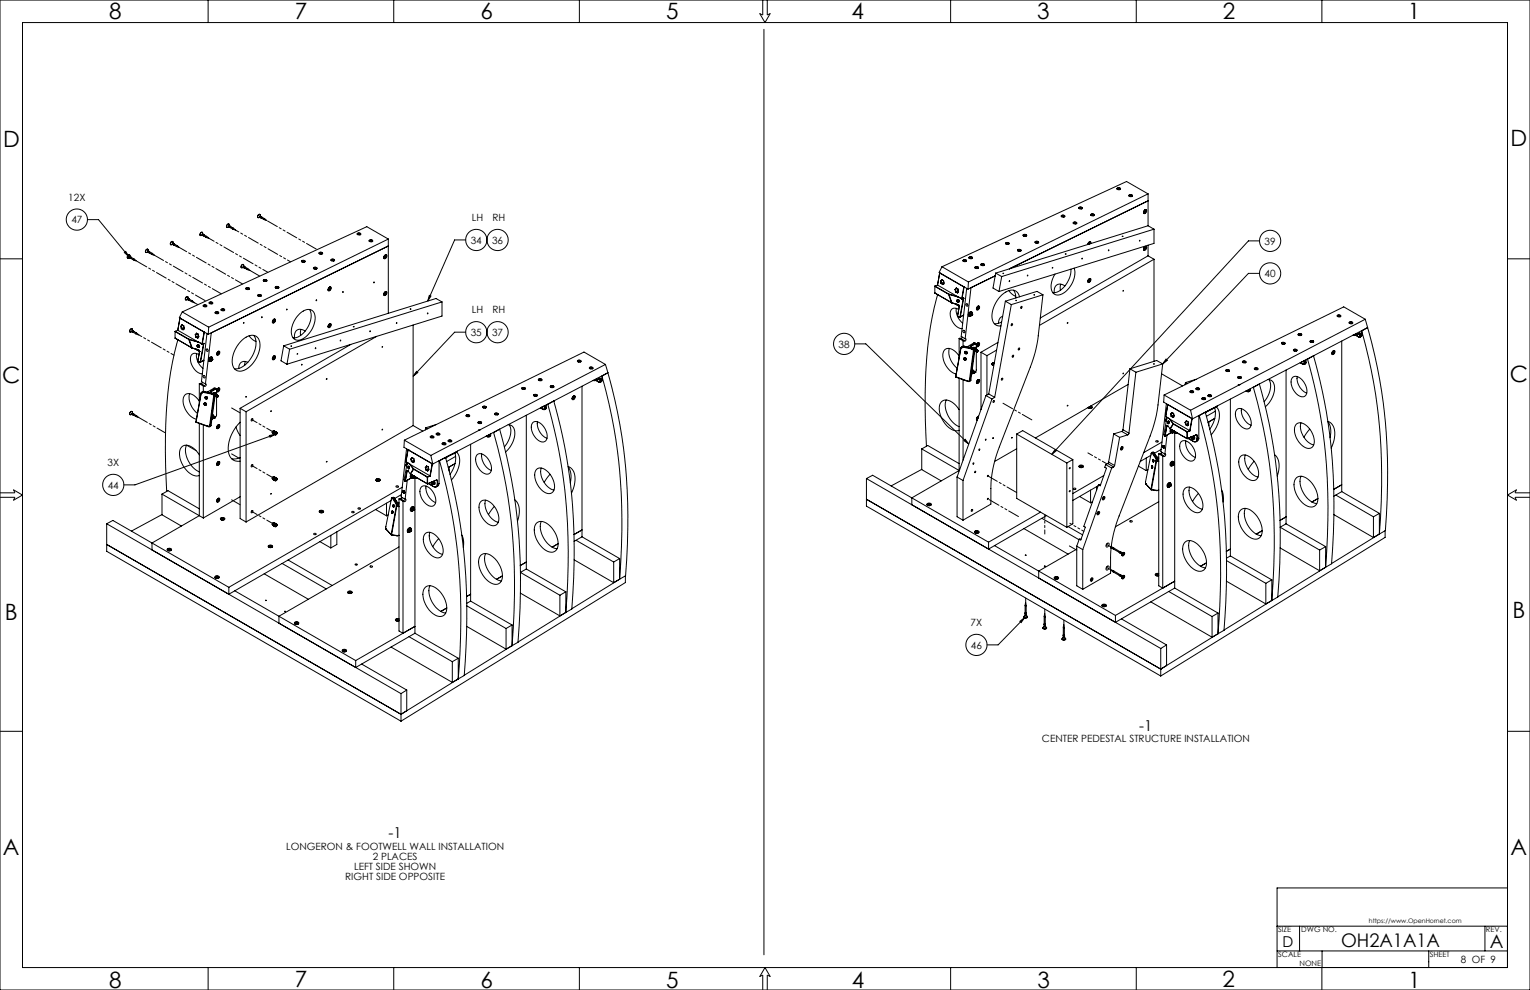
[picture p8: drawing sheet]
<svg xmlns="http://www.w3.org/2000/svg" width="864mm" height="559mm" viewBox="0 0 864 559" stroke-linecap="round" stroke-linejoin="round" font-family="sans-serif">
<defs><g id="words">
<g font-size="12.7">
<text x="62" y="11">8</text>
<text x="166" y="11">7</text>
<text x="271" y="11">6</text>
<text x="376" y="11">5</text>
<text x="481" y="11">4</text>
<text x="585" y="11">3</text>
<text x="690" y="11">2</text>
<text x="795" y="11">1</text>
<text x="2" y="83">D</text>
<text x="853" y="82">D</text>
<text x="852" y="216">C</text>
<text x="1" y="216">C</text>
<text x="3" y="350">B</text>
<text x="854" y="349">B</text>
<text x="2" y="483">A</text>
<text x="853" y="482">A</text>
<text x="62" y="558">8</text>
<text x="166" y="557">7</text>
<text x="271" y="558">6</text>
<text x="376" y="558">5</text>
<text x="481" y="558">4</text>
<text x="586" y="558">3</text>
<text x="690" y="557">2</text>
<text x="795" y="558">1</text>
</g>
<g font-size="10.6">
<text x="757" y="535">OH2A1A1A</text>
<text x="841" y="535">A</text>
</g>
<g font-size="8.5">
<text x="643" y="412">-1</text>
<text x="219" y="473">-1</text>
<text x="724" y="535">D</text>
</g>
<g font-size="5.6">
<text x="39" y="113">12X</text>
<text x="40" y="126">47</text>
<text x="266" y="125">LH</text>
<text x="278" y="125">RH</text>
<text x="266" y="137">34</text>
<text x="278" y="137">36</text>
<text x="714" y="138">39</text>
<text x="714" y="156">40</text>
<text x="266" y="177">LH</text>
<text x="278" y="177">RH</text>
<text x="266" y="190">35</text>
<text x="278" y="190">37</text>
<text x="473" y="196">38</text>
<text x="61" y="263">3X</text>
<text x="61" y="276">44</text>
<text x="548" y="353">7X</text>
<text x="548" y="366">46</text>
<text x="588" y="419">CENTER PEDESTAL STRUCTURE INSTALLATION</text>
<text x="161" y="480">LONGERON &amp; FOOTWELL WALL INSTALLATION</text>
<text x="210" y="485">2 PLACES</text>
<text x="200" y="491">LEFT SIDE SHOWN</text>
<text x="195" y="496">RIGHT SIDE OPPOSITE</text>
<text x="825" y="544">8 OF 9</text>
</g>
<g font-size="4.2">
<text x="721" y="526">SIZE</text>
<text x="735" y="526">DWG NO.</text>
<text x="839" y="526">REV.</text>
<text x="721" y="540">SCALE</text>
<text x="733" y="545">NONE</text>
<text x="807" y="540">SHEET</text>
</g>
<text font-size="3.5" x="773" y="521">https://www.OpenHornet.com</text>
</g></defs>
<g fill="none" stroke="#000" stroke-width=".56">
<path d="M0 0h864v559h-864zM13 13h838v533h-838zM117 0v13M222 0v13M327 0v13M431 0v8h-2l3 5 3-5h-2v-8M431 17v522M537 0v13M641 0v13M746 0v13M609 117h1l1 1h-1zM609 118a.7 .7 0 0 1 1-1 .7 .7 0 0 1 1 1"/>
<path d="M609 118h.1M609 117h1M610 117l-1 1M610 117h-1M610 117h.1M610 118h.1M610 118h-1M610 117v1M631 106a.7 .7 0 0 1 1 0 .7 .7 0 0 1 0 1h-1zM631 107a.7 .7 0 0 1 0-1 .7 .7 0 0 1 1 1M631 106h.1M631 107h.1"/>
<path d="M631 106v1M631 106h1M631 107h1M632 106l-1 1M632 107h.1M632 106h.1M632 107h-1M632 106v1M637 110h1a.7 .7 0 0 1 1 0 .7 .7 0 0 1 0 1h-1zM638 111a.7 .7 0 0 1 0-1 .7 .7 0 0 1 1 1M638 110h.1M638 111h.1"/>
<path d="M638 110v1M638 111h1M639 111h-1M639 110h.1M639 110l-1 1M639 110h-1M645 120h1M646 119v1M646 119a.7 .7 0 0 1 1 1 .7 .7 0 0 1-1 0zM646 120h.1M646 119h.1M646 119a.8 .8 0 0 1 1 0 .8 .8 0 0 1 0 1 1 1 0 0 1-2 0 .9 .9 0 0 1 1-1z"/>
<path d="M646 119h1M646 118h1M647 119l-1 1M647 119h.1M648 113l-78 39M648 109l-101 50M648 109v18M648 109l-12-7-104 49M49 124h7l17 21M96 138h.1M97 136l-1 1v1M98 137a.8 .8 0 0 0-1 0 .8 .8 0 0 0-1 0 .8 .8 0 0 0 1 1"/>
<path d="M98 138h.1M98 138l-1-1 1 1M98 138h1M98 138l2 1M99 138h-1M99 138l1 1M100 139l1 1-1-1M100 139h.1M114 133h.1M114 131l-1 1v1M114 131v1M114 131l-1 1v1h1"/>
<path d="M114 132v1M114 132h1M115 133l1 1M115 133h.1M115 133h2M115 133v-1v1M117 133l1 2-2-1M117 133l-1 1M129 128h.1M129 126l-1 1v1M129 127v1M129 127l1 1"/>
<path d="M129 127a.8 .8 0 0 0-1 0 .8 .8 0 0 0 1 1M130 128h-1l1 1M130 128h.1M130 128l1 1M130 128l2 1M132 129l1 1-2-1M132 129h-1M146 123h.1M147 123h.1M147 121h-1v2M147 121h.1M147 122a.8 .8 0 0 0-1-1 .8 .8 0 0 0-1 1 .8 .8 0 0 0 1 1h1"/>
<path d="M147 122v1M147 122l1 1M147 123l2 1M148 123h-1M148 123h1M149 123l1 1h-1M149 123v1M202 132a.7 .7 0 0 1 1 0l-1 1zM202 132a.7 .7 0 0 1 1 0 .7 .7 0 0 1 0 1M202 132h.1M202 132h1M203 132h-1"/>
<path d="M203 132h.1M208 136l1-1a.7 .7 0 0 1 1 0 .7 .7 0 0 1 0 1h-1zM209 136a.7 .7 0 0 1 0-1 .7 .7 0 0 1 1 1M209 136h.1M209 136h1M210 136h-1M210 136h.1M219 135l-12-7-104 48M219 139l-101 50M219 135l-101 50M219 135v42M263 135h-6l-16 35"/>
<path d="M568 137h1l1 1h-2zM568 138a.7 .7 0 0 1 1-1 .7 .7 0 0 1 0 1M568 138h.1M568 137h.1M568 137v1M568 138h1M568 137l1 1M568 137h1M569 138h.1M569 137v1M569 137h.1M578 133v-1a.7 .7 0 0 1 1 0 .7 .7 0 0 1 0 1h-1z"/>
<path d="M578 133a.7 .7 0 0 1 1-1 .7 .7 0 0 1 0 1M578 133h.1M578 133h1M579 133h.1M579 133h-1M584 136h1a.7 .7 0 0 1 1 0 .7 .7 0 0 1 0 1h-1zM585 137a.7 .7 0 0 1 0-1 .7 .7 0 0 1 1 1M585 137h.1M585 137h1M586 137h.1M586 137h-1M599 122l2-1v1h-1z"/>
<path d="M599 122a.7 .7 0 0 1 1-1 .7 .7 0 0 1 1 1M600 122h.1M600 122h1M606 126l1-1 1 1h-2zM606 126a.7 .7 0 0 1 1-1 .7 .7 0 0 1 0 1M606 126h.1M606 126h1M607 126h.1M607 126h-1M614 138h1M614 138h.1M615 138h.1"/>
<path d="M615 137l-1 1M615 137h.1M615 137v1M615 137l-1 1 1-1v1M615 137h1M616 121h1h1l-2 1zM616 122a.7 .7 0 0 1 1-1 .7 .7 0 0 1 0 1M616 121v1M616 121h.1M616 121h1M617 121h.1M617 121h-1"/>
<path d="M617 121v1M617 121l-1 1M633 133h1zM646 140v-1a.6 .6 0 0 1 1 0 .6 .6 0 0 1 0 1l-1 1zM646 139a.8 .8 0 0 1 1 0 1 1 0 0 1 0 2 1 1 0 0 1-2 0 .9 .9 0 0 1 1-1zM646 140h.1M646 140h1M646 139h1M647 140h.1M648 138v6M648 127l3 2M648 127l-86 27"/>
<path d="M651 129v8l-87 28M651 129l-86 27M711 136h-6l-111 120M0 146h13M70 143l1-1 2 3zM73 145v1M73 144l-1 1v1M73 145h.1M73 145h1M73 145a.8 .8 0 0 0 0-1 .8 .8 0 0 0-1 1 .8 .8 0 0 0 1 1v-1M73 146h1M74 145l-1 1"/>
<path d="M74 145h.1M74 146l1 1M74 145v1M74 145l2 1M76 146l1 1h-2M76 146l-1 1M83 141h-1v2M83 141h.1M84 142h-1l1 1M84 142h.1M84 142a.8 .8 0 0 0-1-1 .8 .8 0 0 0-1 1 .8 .8 0 0 0 1 1v-1M84 143h.1"/>
<path d="M84 142v1M84 143l2 1M84 142l2 1M86 143l1 1h-1M86 143v1M137 149l-1 1v1M138 150l-1 1h1M138 150h.1M138 150a1 1 0 0 0-2 0 .8 .8 0 0 0 1 1M138 151h.1M138 150v1M138 151l2 1"/>
<path d="M140 152l1 1-1-1M140 152h.1M149 158h1h1l-2 1zM149 159a.7 .7 0 0 1 1-1 .7 .7 0 0 1 0 1M149 158h.1M149 158h1M149 158v1M149 159h1M149 159h.1M149 158l1 1M150 158h.1M150 158h-1"/>
<path d="M150 158v1M150 159h.1M170 147h1a.7 .7 0 0 1 1 0 .7 .7 0 0 1 0 1h-1zM170 148a.7 .7 0 0 1 1-1 .7 .7 0 0 1 1 1M171 148h.1M171 147h.1M171 147v1M171 148h1M172 148h-1M172 147l-1 1M172 147h.1M172 147h-1"/>
<path d="M177 151h1a.7 .7 0 0 1 1 0 .7 .7 0 0 1 0 1h-2zM177 152a.7 .7 0 0 1 1-1 .7 .7 0 0 1 1 1M177 152h.1M177 151h1M178 151l-1 1M178 151h.1M178 151h-1M178 151v1M178 152h.1M178 152h-1M180 143l2-1v1h-1zM180 143a.7 .7 0 0 1 1-1 .7 .7 0 0 1 1 1"/>
<path d="M181 143h.1M181 143h1M182 143h.1M182 143h-1M187 146h1l1 1h-2zM187 147a.7 .7 0 0 1 1-1 .7 .7 0 0 1 0 1M187 147h.1M187 147h1M188 147h-1M188 147h.1M211 159h.1M217 145v1"/>
<path d="M217 146h.1M217 144a.6 .6 0 0 1 1 0 .6 .6 0 0 1 0 1 .7 .7 0 0 1-1 1 .7 .7 0 0 1 0-1zM217 145h.1M217 144a1 1 0 0 1 2 0 1.1 1.1 0 0 1-1 2 .8 .8 0 0 1-1 0 .8 .8 0 0 1 0-1zM217 145h1M217 144h1M217 144v1M218 144v1M218 144h-1M218 144h.1M218 145h-1M218 145h.1"/>
<path d="M530 154l-1 7M530 154h.1M530 154l14 8M531 159h.1M531 159v1M531 160h.1M531 160h1M532 158h1M532 158l-1 1M532 158h.1M532 151l-2 3 16 9M532 151l15 8"/>
<path d="M533 158v2M533 159l-2 1M533 160h-1M533 160l-1 1M544 147h1h1l-2 1zM544 148a.7 .7 0 0 1 1-1 .7 .7 0 0 1 0 1M544 147h.1M544 147h1M545 147h-1M545 147h.1M545 147v1M547 159l-1 4"/>
<path d="M547 145h1l1 1h-1zM547 146a.7 .7 0 0 1 1-1 .7 .7 0 0 1 1 1M547 145h1M548 146h.1M548 145v1M548 145h-1M548 145h.1M550 151h2l-1 1zM551 151a.7 .7 0 0 1 1 1M551 151h.1M551 151h1M552 151h.1"/>
<path d="M552 151h-1M554 149h1l1 1h-2zM554 150a.7 .7 0 0 1 1-1 .7 .7 0 0 1 0 1M554 150h.1M554 149h.1M554 149v1M554 149l1 1M554 149h1M555 150h-1M555 150h.1M555 149v1M555 149h.1"/>
<path d="M562 156l-16 7M562 154l3 2M562 154l-2 9 4 2M565 156l-1 9M566 154h1zM570 159h.1M574 141h2l-1 1zM575 142a.7 .7 0 0 1 0-1 .7 .7 0 0 1 1 1M575 141h.1M575 141v1M575 141h1M575 142h1"/>
<path d="M576 141l-1 1M576 141h.1M576 141v1M580 155h.1M601 143h1zM604 152a13 13 0 0 1-10 13M606 151a13 13 0 0 1-9 16 5 5 0 0 1-3-9l1-3M611 146h.1M614 159h.1M614 158l1 1M614 158l1-1a1 1 0 0 1 0 2 .7 .7 0 0 1-1 0zM614 158h.1"/>
<path d="M615 158h-1M615 159h.1M615 157a.8 .8 0 0 1 1 1 .8 .8 0 0 1-1 1 .9 .9 0 0 1-1 0 .9 .9 0 0 1 0-1zM615 158h.1M615 157h.1M615 158v1M626 141h.1M645 141h1M646 140v1M646 141h.1M647 140h-1M648 144l-61 35"/>
<path d="M648 144l3 2M651 146v58M651 146l-64 38M711 154h-6l-49 51M851 146h13M102 180l-2 6M102 180h.1M102 179v1M103 176l15 9M103 176l-2 3 17 10M105 169h.1M106 169h.1"/>
<path d="M106 167l-1 1v1M106 168v1M106 168l1 1M106 168a.8 .8 0 0 0-1 0 .8 .8 0 0 0 0 1h1M106 169h1M107 169h-1M107 169h.1M107 169l1 1M108 170l2 1-2-1M108 170h.1M115 172h1l1 1h-2zM115 173a.7 .7 0 0 1 1-1 .7 .7 0 0 1 0 1"/>
<path d="M115 173h.1M115 172v1M115 172h.1M115 172h1M115 172l1 1M115 173h1M116 173h.1M116 172v1M118 171h2l-1 1zM118 171a.7 .7 0 0 1 1 0 .7 .7 0 0 1 1 0M119 171h.1M119 171h1"/>
<path d="M120 171h-1M122 176h1v1h-1zM122 177a.7 .7 0 0 1 0-1 .7 .7 0 0 1 1 1M122 176h.1M122 177h.1M122 176v1M122 177h1M122 176h1M123 177h.1M123 177h-1M123 176v1M123 176h.1"/>
<path d="M125 175l1-1 1 1h-2zM125 175a.7 .7 0 0 1 1-1 .7 .7 0 0 1 0 1M125 175h.1M125 175h1M126 175h-1M126 175h.1M139 163l1-1a.7 .7 0 0 1 1 0 .7 .7 0 0 1 0 1h-2zM139 163a.7 .7 0 0 1 1-1 .7 .7 0 0 1 0 1M139 163h.1M139 163h1M140 163h.1M140 163h-1"/>
<path d="M146 166h1l1 1h-2zM146 167a.7 .7 0 0 1 1-1 .7 .7 0 0 1 0 1M146 167h.1M146 167h1M147 167h.1M148 179h.1M155 162h2l-1 1zM156 163a.7 .7 0 0 1 0-1 .7 .7 0 0 1 1 1M156 162h.1M156 162l1 1M156 162h1M157 162h.1"/>
<path d="M157 162v1M157 163h.1M162 175h.1M169 177l1-1a5 5 0 0 1 6-1 5 5 0 0 1 2 6 13 13 0 0 1-10 11 6 6 0 0 1-3-9l2-3zM175 175a12 12 0 0 1-10 16M179 169h.1M185 164h.1M186 163h.1M186 163v1M186 162a.8 .8 0 0 1 1 0 1 1 0 0 1 0 2 1 1 0 0 1-2 0 1.1 1.1 0 0 1 1-2zM186 162a.7 .7 0 0 1 1 1 1 1 0 0 1-2 0zM186 162h.1"/>
<path d="M217 166v1M217 166h.1M217 165a.7 .7 0 0 1 1 1 .7 .7 0 0 1-1 0zM217 165a1 1 0 0 1 2 0 .8 .8 0 0 1-1 1 .9 .9 0 0 1-1 1 1 1 0 0 1 0-2zM217 165l1 1M217 165h.1M217 165v1M217 165h1M218 165h-1M218 165h.1M218 166h-1M218 165v1"/>
<path d="M218 166h.1M231 174l1 1zM241 177h.1M242 167h1l-2 3zM249 170v8l-87 28M249 170l-86 27M249 170l-3-2-86 27M528 165l9 6M528 162v3M528 162l7 4M528 162l8 4M528 162h.1"/>
<path d="M529 161l11 6M529 161l-1 1M529 166a230 230 0 0 0-7 72l1 14M531 160l1 1M532 160h.1M532 160v1M535 166l2 5M535 166h1M536 166l4 1M536 166h.1M536 166h-1M536 166l1 5"/>
<path d="M536 166l5 2M537 171h.1M537 171l4 1M539 171l2 2M539 163v2M539 163h.1M539 163l1 2M539 165h1M540 165h.1M540 165h-1M540 163h1v2h-1M540 163h-1"/>
<path d="M540 163h.1M540 174v5M540 167l1 1M540 169v1M540 179h2M540 179h.1M540 179h1M541 179l2 3M541 170v-1l-1 1M541 179h1M541 170h.1M541 169v1"/>
<path d="M541 167l2 2M541 167v1M541 172h.1M541 169v1zM541 172v1M541 169l-1 1M541 169v1v-1M541 164l-1 1M541 175a3 3 0 0 0-4 0 3 3 0 0 0 0 4 8 8 0 0 0 6 6M541 173l-1 6M541 173h.1M542 179h.1"/>
<path d="M542 179l2-1-2 1M543 169h.1M544 168h.1M544 168l-2 11M544 168l-1 1M544 162l-1 7M544 162h.1M546 163l-3 27 2 1M547 177v1M548 178h.1M548 177h.1M548 177v1"/>
<path d="M548 162l-3 29M548 177l1 1M548 177h1M548 176l-1 1M548 176l1 1M549 176h-1l-1 1v1v1M549 177v1M549 177h.1M549 177h-1l-1 1M549 178h-1M549 177a1.2 1.2 0 0 0-2 0 1.2 1.2 0 0 0 0 2l1-1M551 174v1"/>
<path d="M552 174h.1M552 173a.8 .8 0 0 1 1 0 .8 .8 0 0 1 0 1 1.1 1.1 0 0 1-2 1 1.1 1.1 0 0 1 1-2zM552 173a.7 .7 0 0 1 0 1 .7 .7 0 0 1-1 0zM552 173v1M552 173h.1M566 179a4 4 0 0 0-2 3M567 170l4 2M567 170l-9 52M569 164l4 3M571 172l-10 52M572 164l1 1v3M573 170h1z"/>
<path d="M575 168a5 5 0 0 0-3-4 5 5 0 0 0-5 1 15 15 0 0 0-6 17 4 4 0 0 0 4 2M583 166l1 1zM589 166l-3 25-2 8-23 61-2 12v13l-15 9M589 166l-18 6M589 166l-4-2-18 6M599 160v4M601 161a4 4 0 0 0-5 0 4 4 0 0 0-1 4M755 178h1h1l-2 1zM755 179a.7 .7 0 0 1 1-1 .7 .7 0 0 1 0 1M755 178h.1M755 178h1M755 178l1 1"/>
<path d="M755 178v1M756 178v1M756 178h.1M756 179h.1M73 187h.1M74 187h1M75 186h-2v1M75 187a.8 .8 0 0 0-1-1 .8 .8 0 0 0-1 1 .8 .8 0 0 0 1 0M75 187v1M75 187h-1M75 187h.1M75 187h1"/>
<path d="M76 187l-1 1h2M76 187l1 1M77 188l1 1-1-1M77 188h.1M99 191l9 5M99 191h.1M99 187l8 5M99 187l8 4M99 187v4M100 186l12 7M100 186l-1 1M100 192a230 230 0 0 0-7 71l1 14"/>
<path d="M102 184v2M102 184h.1M102 184v1M102 186h1M102 185h.1M102 185l1 1M102 185v1M103 183l1 1v1l-1 1M103 183l-1 1M103 183h.1M103 184h-1M103 186h.1"/>
<path d="M104 185h-2M104 185l-1 1M107 192l1 4M107 192h.1M107 191l5 2M107 191v1M107 192l5 1M108 196l4 1M108 196h.1M110 197l3 1M110 189l1 1M110 189h.1"/>
<path d="M111 190l1 1M111 190h.1M111 188l1 1M111 188l-1 1M111 188h.1M111 200l1 4M112 195h-1M112 195v1v-1M112 193h.1M112 191h.1M112 195v1M112 195h.1"/>
<path d="M112 193l2 1M112 197h.1M112 189v1M112 197l1 1M112 189l-1 1M112 190v1M113 198l-1 6M113 198h.1M114 194h.1M115 194h.1M115 194l-2 10M115 194h-1"/>
<path d="M115 187h.1M115 187l-1 7M117 188l-3 27 2 2M118 185v4M119 188l-3 29M122 200h1M123 199h.1M123 199a.6 .6 0 0 1 1 0 .6 .6 0 0 1 0 1h-1zM123 199v1M123 200h.1M123 199a.9 .9 0 0 1 1 0 .9 .9 0 0 1 0 1 1 1 0 0 1-2 0 .8 .8 0 0 1 1-1zM123 199h1"/>
<path d="M123 198h1M124 199h-1M124 198h.1M136 192h1a6 6 0 0 1 9 0 15 15 0 0 1-10 18 6 6 0 0 1-5-9l2-4zM141 190l3 3M143 189a14 14 0 0 1-4 17l-4 2h-3M154 182h.1M154 181h.1M154 181v-1a.7 .7 0 0 1 1 1 .7 .7 0 0 1-1 0zM154 181l1 1M154 181v1M154 180a1.1 1.1 0 0 1 2 1 .8 .8 0 0 1-1 1 .9 .9 0 0 1-1 0 .9 .9 0 0 1 0-1z"/>
<path d="M154 181h1M155 181h-1M155 182h-1M155 181h.1M155 180h.1M155 181v1M160 195l3 2M160 195l-1 9 3 2M163 197l-1 9M164 195h1zM170 186v3M172 187a4 4 0 0 0-4-1 4 4 0 0 0-2 5"/>
<path d="M178 196h.1M185 184v1M185 185h.1M186 184h.1M186 183a.7 .7 0 0 1 1 1 1 1 0 0 1-2 0zM186 183a.8 .8 0 0 1 1 0 .8 .8 0 0 1 0 1 1.1 1.1 0 0 1-2 1 1.1 1.1 0 0 1 1-2zM186 183v1M186 183h.1M192 192h.1M198 194l-62 36M199 184l1 1zM213 190l-74 42"/>
<path d="M233 183v57M263 188h-6l-24 24M482 194h7l58 57M536 197a11 11 0 0 0 4 11M541 191v11M541 191l3 1M542 196h.1M542 196l-3 17M542 196v1M542 197h.1M542 197l-2 16M543 190v1"/>
<path d="M543 196l-1 1M543 196l6 1M544 195l-1 1M544 195h.1M544 196h-2M544 192v3M544 196h.1M544 196h-1M544 196l5 1M544 192h.1M544 195l5 1M544 195v1"/>
<path d="M545 191v1h-1M545 199h.1M545 199h1h-1M545 199h1M545 199h1zM548 196h.1M548 195v1M548 195h.1M549 197h.1M549 197v1M549 197l1 1M549 196v1"/>
<path d="M549 196h.1M549 196l1 2M549 198h.1M549 198l-2 16M549 198h1M550 196h.1M550 196h-1M550 194h1M550 194l-4 2M550 194h.1M550 198l-2 16M550 198h.1"/>
<path d="M550 196v1v-1M550 197h.1M550 197v1v-1M550 194h1v3M550 194l-2 1M550 198l-2 17M551 197h.1M550 196l1 1M550 196h1M550 194l1 1M550 198h1M550 198l1-1v1"/>
<path d="M551 197h-1h1M551 198h.1M551 196v1M551 197l-1 1 1-1M551 198v1M551 197l-1 1M551 199v10l-1 1M551 195h.1M551 199h.1M551 198l1 1M551 198h1v1M552 195h.1"/>
<path d="M552 194a.6 .6 0 0 1 1 0 .6 .6 0 0 1 0 1h-2zM552 198h-1M552 199h.1M552 194a.8 .8 0 0 1 1 0 .8 .8 0 0 1 0 1 1 1 0 0 1-2 0 .9 .9 0 0 1 1-1zM552 198v1M552 194h.1M552 194v1M552 198l-1 1M552 198h.1M554 199v32M554 199l3 2M563 198l-6 3"/>
<path d="M563 193l-9 6M565 182l-4 1M571 183h1l-1 1zM723 193h2v1h-1zM724 194a.7 .7 0 0 1 0-1 .7 .7 0 0 1 1 1M724 194h.1M724 193v1M724 194h1M725 194h.1M725 193v1M725 193l-1 1M725 194h-1"/>
<path d="M730 197h2v1h-1zM730 198a.7 .7 0 0 1 1-1 .7 .7 0 0 1 1 1M731 197v1M731 197h.1M731 198h.1M731 197l1 1M733 189l1-1 1 1h-2zM733 189a.7 .7 0 0 1 1-1 .7 .7 0 0 1 0 1M733 189h.1M733 189h1M734 189h-1M734 189h.1"/>
<path d="M740 192a.7 .7 0 0 1 1 0 .7 .7 0 0 1 0 1h-1zM740 193a.7 .7 0 0 1 0-1 .7 .7 0 0 1 1 1M740 193h.1M741 193h-1M741 193h.1M752 200h.1M752 199h.1M752 198a.8 .8 0 0 1 1 1 .8 .8 0 0 1-1 0zM752 198a.8 .8 0 0 1 1 0 .8 .8 0 0 1 0 1 .9 .9 0 0 1-1 1 .9 .9 0 0 1 0-1zM752 199h1M753 199h.1M753 199h-1"/>
<path d="M753 198h.1M757 193v84M762 182h1h1l-2 1zM762 183a.7 .7 0 0 1 1-1 .7 .7 0 0 1 0 1M762 182h.1M762 182v1M763 182h-1M763 182h.1M763 182v1M765 189l2 1M765 189h-1M765 189h.1"/>
<path d="M765 188v1M766 189h.1M767 190h.1M767 190h1M767 188l1 1M767 188l-2 1M768 189h.1M768 190h.1M768 190h-1M768 189v1M769 189l-1 1M769 187a309 309 0 0 1 10 114"/>
<path d="M769 187v2M771 180l1 5M771 180l-99 52M771 180l-13-7-101 50M772 185l-99 51M772 185a310 310 0 0 1 10 114l-3 2M772 185l-3 2M112 204h1M112 204h.1M112 204l1 1M112 204l3 4M112 200a3 3 0 0 0-4 0 3 3 0 0 0 0 4 8 8 0 0 0 6 7"/>
<path d="M113 217l2 1M113 217v10M113 204v1M113 204l2-1-2 2M113 204h.1M114 216v1M115 218v3M115 218h.1M116 217v1h-1M119 203v1M119 203h.1M119 203h1"/>
<path d="M120 203h-1M120 203h.1M120 202l-1 1v1M120 202l-1 1M120 203l-1 1M120 202v1M120 202l-1-1-1 1v1v1M120 202a1.2 1.2 0 0 0-2 0 1.2 1.2 0 0 0 0 2h1M121 219h1M121 219l-4 2M121 219h.1M121 219l1 1v3"/>
<path d="M121 219l-2 2M121 219v1M121 220h1M121 220l-2 1M123 219a.7 .7 0 0 1 1 1 1 1 0 0 1-2 0zM123 219a.8 .8 0 0 1 1 0 1 1 0 0 1 0 2 1 1 0 0 1-2 0 1.1 1.1 0 0 1 1-2zM123 220h.1M123 220h1M123 219h1M124 219h.1M138 204v2M140 205v-1a3 3 0 0 0-4 1 3 3 0 0 0-1 3"/>
<path d="M154 202v1M154 203h.1M154 202h.1M154 201a.7 .7 0 0 1 1 1 .7 .7 0 0 1-1 0zM154 202h1M154 201a1 1 0 0 1 2 0 .8 .8 0 0 1-1 1 .9 .9 0 0 1-1 1 1 1 0 0 1 0-2zM155 202h-1M155 202h.1M155 201h.1M170 206h.1M185 214h.1M235 210h1l-3 2z"/>
<path d="M295 219h1h1l-2 1zM295 220a.7 .7 0 0 1 1-1 .7 .7 0 0 1 0 1M295 219h.1M295 219v1M296 219h-1M296 219h.1M296 219v1M304 214h1a.7 .7 0 0 1 1 0 .7 .7 0 0 1 0 1h-2zM304 215a.7 .7 0 0 1 1-1 .7 .7 0 0 1 1 1M304 214h.1M304 214l1 1M304 214h1"/>
<path d="M305 215h.1M305 214v1M305 214h.1M311 218h1a.7 .7 0 0 1 0 1h-1zM311 219a.7 .7 0 0 1 1-1 .7 .7 0 0 1 0 1M311 218h.1M311 218v1M311 218l1 1M311 218h1M312 219h-1M312 218v1M312 218h.1"/>
<path d="M312 219h.1M326 203h1l1 1h-1zM326 204a.7 .7 0 0 1 1-1 .7 .7 0 0 1 1 1M326 204h1M326 204h.1M327 204h.1M329 218v85M333 207h1l1 1h-2zM333 208a.7 .7 0 0 1 1-1 .7 .7 0 0 1 0 1M333 208h.1M333 207v1M333 208h1"/>
<path d="M334 208h-1M334 208h.1M334 207v1M337 214l-2 1M337 214h.1M337 214v1M338 214h-1M338 214l-1 1M338 216h1M338 214h1M338 214l-2 1 2 1M338 214h.1"/>
<path d="M339 214h.1M339 215l-1 1M339 214v1M339 215h.1M339 215v1M340 215l-1 1M340 213a309 309 0 0 1 10 114M340 212v3M340 215h-1M342 206l1 4M342 206l-99 51M342 206l-12-7-102 49"/>
<path d="M343 210l-99 52M343 210a310 310 0 0 1 10 115M343 210l-3 2M539 213h1M540 213l6 2M540 213h.1M541 201a6 6 0 0 0-8-3 11 11 0 0 0 7 13M541 214v52M544 214v46M545 202v1M545 202l-1 1 1-1v1v-1M545 202h.1"/>
<path d="M545 202v1v-1M546 215h.1M547 214h.1M547 214l-1 1M547 214h1M548 214h.1M548 214l-2 1M548 214v1M548 215h-1M548 215h.1M549 210h.1M549 209h.1"/>
<path d="M549 208h.1M549 208v1M549 210v1M549 209v1M549 211h.1M549 210l1 1M549 211h-1M550 211h.1M550 209h.1M550 210h-1zM550 209l-1 1M550 210v1"/>
<path d="M550 210h.1M550 210h-1M551 216h.1M552 215h.1M552 215a.7 .7 0 0 1 0 1 .7 .7 0 0 1-1 0zM552 215v1M552 216h.1M552 214a.8 .8 0 0 1 1 1 .8 .8 0 0 1 0 1 1 1 0 0 1-2 0 .9 .9 0 0 1 1-1zM552 214h.1M557 201v22M560 206h.1M560 205v1"/>
<path d="M560 205l1 1M560 205h1M560 205h.1M561 205h.1M561 205h-1M561 206h-1M561 205l-1 1M561 205v1M565 214h1l-1 1zM637 217l-53 30M638 208l3 2M638 208l-4 35"/>
<path d="M641 210l-4 35M656 211l11 7M656 205l-3 25-1 8-21 55-2 8-2 8M656 205l-15 5M656 205l-3-2-15 5M658 203h1l-3 2zM669 216v1M669 216l1 1M675 214l-6 2M675 219h1l1 1h-1zM675 220a.7 .7 0 0 1 1-1 .7 .7 0 0 1 1 1M676 219h.1"/>
<path d="M676 219v1M676 220h.1M677 220h.1M677 220h-1M692 209h1h1l-1 1zM692 210a.7 .7 0 0 1 1-1 .7 .7 0 0 1 1 1M692 209h.1M693 209h-1M693 209h.1M693 209v1M699 213h1h1l-1 1zM699 217h1"/>
<path d="M699 213a.7 .7 0 0 1 1 0 .7 .7 0 0 1 0 1M699 213h.1M699 213h1M700 213h-1M700 213h.1M701 204h1h1l-1 1zM702 205a.7 .7 0 0 1 0-1 .7 .7 0 0 1 1 1M702 204h.1M702 204v1M702 205h.1M702 205h1M703 205h.1"/>
<path d="M703 204h.1M703 204h-1M703 204v1M705 220h.1M706 219v1M707 219h.1M707 219a322 322 0 0 1 11 120M707 219l4-2a323 323 0 0 1 10 120l-3 2M708 208h2l-1 1zM708 209a.7 .7 0 0 1 1-1 .7 .7 0 0 1 1 1M709 208v1M709 208h.1"/>
<path d="M716 214a5 5 0 0 1 3 7l-1 4-4 5M716 214a11 11 0 0 1-2 13M726 209v87M729 213a5 5 0 0 1 8 4l1 2a3 3 0 0 1-2 5 3 3 0 0 1-4-1 8 8 0 0 1-3-10zM732 213a9 9 0 0 0 6 9M734 205l1 1M734 205h1M735 204h.1M735 204l-1 1M735 205v1M735 206h1M736 204h.1"/>
<path d="M736 204h1M736 205h1M736 205h-1M736 204v1M736 203l1 1M737 205l-1 1M737 204v1M737 203v2M737 205h.1M738 203h.1M738 203a316 316 0 0 1 10 117M741 201a316 316 0 0 1 11 117l-4 2"/>
<path d="M741 201l-3 2M741 201h.1M742 201h-1M74 234h1M75 232l-2 1v1M75 233l-1 1M75 233h.1M75 233a.8 .8 0 0 0-1-1 .8 .8 0 0 0-1 1 .8 .8 0 0 0 1 1M75 234h.1M75 233v1M75 233l1 1M76 234h-1l2 1"/>
<path d="M76 234l1 1M77 235l1 1-1-1M77 235h.1M107 222a11 11 0 0 0 4 11M111 238h.1M111 238l6 3M113 226a6 6 0 0 0-9-3 10 10 0 0 0 7 14M113 239v52l-27 15v4M113 222h.1M113 222l-2 16M113 222h1M114 222h.1"/>
<path d="M114 222l-3 16M115 221l-1 1M115 221l5 2M115 221h.1M115 221h-1M115 221l-2 1M115 240v52M115 221l5 1M116 228h.1M116 228h-1h1M116 224h.1M116 224l1 1"/>
<path d="M116 224v1h1l-1-1M116 224h1M116 224l1 1v-1M117 224h-1M118 240h.1M118 240l-1 1M119 240l-1 1h-1M119 240h.1M119 240h-1M119 222h.1M119 221v1M119 221h.1"/>
<path d="M120 223l1 1M120 236h.1M120 222v1M120 222h.1M120 235v1M120 235h.1M120 222l1 2M120 234v1M120 234h.1M120 222l1 1M120 236h1M120 235h1"/>
<path d="M121 236h.1M121 224h.1M121 235l-1 1M121 224l-3 16M121 236l-1 1M121 222h.1M121 222h-1M121 235h.1M121 236v-1v1M121 224l-2 16M121 235v1M121 222v1v-1"/>
<path d="M121 223h1zM121 223h.1M121 224h1M121 223h1l-1 1M121 223v1M121 223l-2 17M121 222h1M122 222l-1 1M122 224h.1M122 223h-1M122 222h-1M122 222h.1"/>
<path d="M122 223h-1h1M122 222v1M122 223h1l-1 1zM122 223l-1 1M122 224v10l-1 2M122 223v1M122 221h1M122 224h1M123 223l-1 1M123 224h.1M123 224v-1l-1 1M123 224h-1"/>
<path d="M123 220v1M123 221h.1M123 240a.8 .8 0 0 1 1 0 .8 .8 0 0 1 0 1 1.1 1.1 0 0 1-2 1 1.1 1.1 0 0 1 1-2zM123 223v1M123 223h.1M123 240h1M124 220h-1M124 240h.1M136 238a19 19 0 0 0-6 20 5 5 0 0 0 6 2M136 230v63l3 2M136 230l3 2M139 232v63"/>
<path d="M139 224h.1M246 240l-6 1M263 234h1l1 1h-1zM263 235a.7 .7 0 0 1 1-1 .7 .7 0 0 1 1 1M264 235h.1M264 234v1M264 235h1M264 234l1 1M265 235h.1M265 235h-1M270 238h1l1 1h-2zM270 239a.7 .7 0 0 1 1-1 .7 .7 0 0 1 0 1"/>
<path d="M270 238l1 1M270 239h1M270 238h.1M270 238h1M270 239h.1M271 239h-1M271 239h.1M271 238h.1M271 238v1M273 229h1v1h-1zM273 230a.7 .7 0 0 1 0-1 .7 .7 0 0 1 1 1M273 230h.1"/>
<path d="M274 230h-1M274 230h.1M279 233h1a.7 .7 0 0 1 1 0 .7 .7 0 0 1 0 1h-1zM280 234a.7 .7 0 0 1 0-1 .7 .7 0 0 1 1 1M280 234h.1M280 233v1M280 234h1M280 233l1 1M281 234h-1M287 240a5 5 0 0 1 3 7l-2 5-3 3M287 240a11 11 0 0 1-2 12M297 234v87"/>
<path d="M301 239a5 5 0 0 1 7 4l1 2a3 3 0 0 1-1 4 3 3 0 0 1-5-1 8 8 0 0 1-2-9zM301 223h1h1l-1 1zM302 224a.7 .7 0 0 1 0-1 .7 .7 0 0 1 1 1M302 223h.1M302 223h1M303 223h.1M303 223h-1M303 238a9 9 0 0 0 6 9M305 230l1 1M306 230h.1M306 230h-1M306 231h.1"/>
<path d="M306 231h1M307 229h.1M307 229h1M307 230h1M307 230l-1 1M307 229v1M308 229h.1M308 230l-1 1M308 229v1M308 228v2M308 230h.1M309 228h.1"/>
<path d="M309 228a315 315 0 0 1 10 118M313 226a316 316 0 0 1 10 118l-4 2M313 226l-4 2M313 226v1M313 226h.1M323 225h.1M323 224h1a.8 .8 0 0 1 0 1 .8 .8 0 0 1-1 0zM323 224a1 1 0 0 1 2 0 .8 .8 0 0 1-1 1 .8 .8 0 0 1 0 1 .8 .8 0 0 1-1-1zM323 225h1M324 224h.1M324 224v1M324 224l-1 1"/>
<path d="M324 225h-1M324 225h.1M324 223v1M534 226a13 13 0 0 0 7 15M541 231a8 8 0 0 0-9-5 10 10 0 0 0 2 14l4 3h2h1M551 237h.1M552 236h.1M552 237l-1-1 1-1-1 1 1 1M552 236v1M552 237h.1M557 223l3 2M557 223l-17 46"/>
<path d="M558 222l3 2M558 222l-1 1M560 225l-16 46M561 226v1zM561 224l-1 1M614 230h.1M615 230h.1M615 229h1a1.1 1.1 0 0 1-1 2 .9 .9 0 0 1-1-1M615 230h1M616 230h.1M616 230h-1M616 229a.8 .8 0 0 1 1 1 1.1 1.1 0 0 1-2 1l-1-1"/>
<path d="M657 223l15 9M657 223v4l16 9M658 235l2 1M658 235h.1M658 237h1h-1v1zM658 237v1M658 237h.1M658 237h1M658 238h.1M658 228l-3 27 3 1M659 236l-2 9 1 1M659 228l14 8"/>
<path d="M659 228l-1 7M659 228h.1M659 238h1v1zM659 238l1 1zM659 238l1 1M660 239h.1M660 238v1M660 237h.1M660 237l2 2M660 236v1M660 237l12 6M661 234v1"/>
<path d="M661 234h.1M661 235l1 1M661 235h.1M661 235h1M661 233h1M661 233v1M662 233h.1M662 233l-1 1M662 235h.1M662 235v1M662 239h.1M662 239l-2 3"/>
<path d="M662 239l8 5M662 233l1 2-1 1M663 234l-2 1M663 235h-1M669 238v2M669 238h.1M669 240h1M669 240h.1M670 238h1M670 238h-1M670 238h.1M671 238v2h-1"/>
<path d="M671 239l-2 1M671 239l-1 1M672 221h1h1l-2 1zM672 232l1 4M672 222a.7 .7 0 0 1 1-1 .7 .7 0 0 1 0 1M672 221h.1M672 221h1M673 221h.1M673 221h-1M673 236h.1M673 236l-1 7M677 235v12"/>
<path d="M677 235h.1M677 235a327 327 0 0 1 10 123M677 235l3-2a329 329 0 0 1 11 123l-4 2M679 225h1h1l-2 1zM679 225a.7 .7 0 0 1 1 0 .7 .7 0 0 1 0 1M679 225h.1M680 225h-1M680 225h.1M681 233v-1l-1 1zM682 238l4-2-4 2v2M682 223h1a.7 .7 0 0 1 1 0 .7 .7 0 0 1 0 1h-2zM682 224a.7 .7 0 0 1 1-1 .7 .7 0 0 1 0 1"/>
<path d="M682 223h1M682 224h1M682 223h.1M682 224h.1M683 223l-1 1M683 223v1M683 223h.1M683 224h.1M686 230v3v3l-3 6M686 232l-5 3M686 230l-5 2M686 230h.1"/>
<path d="M687 230a12 12 0 0 1-3 14v1M687 229l-1 1M694 225v89M698 231a5 5 0 0 1 7 4l1 2a3 3 0 0 1-1 5 3 3 0 0 1-4-1 8 8 0 0 1-3-10zM701 231a9 9 0 0 0 5 9M703 221h1M704 221h.1M704 221h1M705 220l-1 1M705 220v1M706 220l-1 1M706 220h-1"/>
<path d="M732 239a6 6 0 0 1 8 4 6 6 0 0 1 0 10 10 10 0 0 1-9-10zM734 239a11 11 0 0 0 8 12M750 238a8 8 0 0 1 3 11l-2 4M750 238l1 4v5M105 251a13 13 0 0 0 8 15M113 257a8 8 0 0 0-10-5 10 10 0 0 0 2 13l4 3 2 1 2-1M117 241h.1M119 240v1h-1M122 241l1 1M123 240a.7 .7 0 0 1 1 1 1 1 0 0 1-2 0zM123 241h.1M123 241h1"/>
<path d="M123 240v1M123 240h.1M124 241h-1M133 241l3 5M136 258l-5 1M152 246l3-1-3 2zM154 244h.1M154 245h.1M154 244v1M154 243v1zM154 243l1 1M154 243h1"/>
<path d="M154 243h.1M154 243v1M154 245h1M154 244v1zM155 243h-1M155 245h-1M155 245h.1M155 243v1M155 243h.1M155 244h.1M155 244l-1 1M155 244v1"/>
<path d="M155 245h1M155 244h1M155 244v1zM155 245l-79 29h-6M156 245h-1M156 245h.1M156 244h.1M156 244v1M228 248l15 9M228 248v4l16 10M229 253l-3 27 3 2M230 254h.1"/>
<path d="M230 254l-1 7M232 259v2M232 259h.1M232 259v1M233 258l1 1M233 258l-1 1M233 258h.1M233 259h-1M233 240l-94 55M233 240l6 3M234 259v1M234 260h-2"/>
<path d="M240 241v2M240 241l1 1M243 246h1l1 1h-1zM243 257l1 5M243 247a.7 .7 0 0 1 1-1 .7 .7 0 0 1 1 1M243 246v1M243 246h.1M243 246h1M243 246l1 1M243 247h1M244 247h.1M244 246v1"/>
<path d="M244 246h.1M246 245l1-1a.7 .7 0 0 1 1 0 .7 .7 0 0 1 0 1h-1zM247 245a.7 .7 0 0 1 1 0M247 245h.1M248 245h.1M248 245h-1M250 250h1l1 1h-1zM250 251a.7 .7 0 0 1 1-1 .7 .7 0 0 1 0 1M250 250v1M250 250h.1M250 251h.1M250 250h1"/>
<path d="M250 251h1M251 250v1M251 251h-1M251 251h.1M251 250h.1M252 258v1M252 258h.1M253 249l1-1 1 1h-1zM253 249a.7 .7 0 0 1 1-1 .7 .7 0 0 1 1 1M253 249h1M254 249h-1M254 249h.1"/>
<path d="M257 256v5l-1 3-2 4M257 258l-5 3M257 255l-5 3M257 255h.1M258 255a12 12 0 0 1-2 15l-1 1M258 255h-1M266 251v88M269 257a5 5 0 0 1 8 4v2a3 3 0 0 1-1 4 3 3 0 0 1-4-1 8 8 0 0 1-3-9zM270 243h1M272 256a9 9 0 0 0 5 10M274 246l1 1M275 246h.1"/>
<path d="M275 246v1M275 247h1M276 246h.1M276 246h-1M276 245v1M276 246v1M277 246l-1 1M277 245v1M277 246h-1M278 244h1M279 244a322 322 0 0 1 10 120M279 244l3-2a323 323 0 0 1 10 121l-3 1"/>
<path d="M520 253l21 13M520 253l4-2 17 11M520 253v12M545 248l2 3-3-2zM574 253l-13 7M574 245v36l28 17M574 245l28 16M574 245l3-2 29 16M596 254l-2 2zM606 259v37l-4 2M606 259l-4 2M629 245l3 2"/>
<path d="M629 245l-3 16M632 247l-3 16M633 252a.7 .7 0 0 1 1 1 1 1 0 0 1-2 0zM633 252v1h-1M633 244l4 1M633 244l-4 1M634 243l-1 1M634 243l3 2M637 245l-5 2M637 245h.1M647 259v7M650 257l-6 3"/>
<path d="M650 256h.1M650 256l-3 16M650 256l2 3M651 256h-1M651 256h.1M651 256l2 3M651 259v1v1zM651 260v1zM651 260h.1M651 255h-1M651 255h.1M651 255v1"/>
<path d="M651 255l2 3M652 259h.1M652 259l1 1M653 259h.1M653 259h-1M653 259v1M653 258h.1M653 258v1M653 259l1 1M653 259h1M653 258h1M653 258l1 1"/>
<path d="M654 260h.1M654 259v1M654 260h-1M654 256v75l2 1v-75M654 256l2 1M654 256h1l2 1M655 254l-3 2M656 255l-1 1M656 250l-10 5M656 252l1 1M656 252h.1M656 252h1"/>
<path d="M656 251v1M657 252h.1M657 252h-1M657 252v1M657 253h.1M657 257h-1M658 256v1l-1 1v-1M658 246h.1M659 240v1M659 241l-1 5M659 241h.1M659 246l-1 10"/>
<path d="M659 240h.1M659 240l1 2M661 242l9 6M661 242l-1 2h1l-3 2M661 244h.1M661 243v1M661 243a.9 .9 0 0 0 0 1 .9 .9 0 0 0 1 0M661 243h1M661 244h1M662 243l-1 1M662 244h.1M662 243v1"/>
<path d="M662 244v-1v1M663 243l-1 1zM663 244h.1M663 243v1zM663 244v88M663 245h.1M663 244l1 1M663 244v1M664 245h.1M664 244h.1M664 244v1l-1-1h1M667 249a5 5 0 0 1 7 4l1 2a3 3 0 0 1-1 5 3 3 0 0 1-5-1 8 8 0 0 1-2-10z"/>
<path d="M669 249a9 9 0 0 0 6 9M670 244h.1M670 244v4M670 248h.1M670 240h.1M671 247l3 2M672 243h.1M672 243l-2 1M672 247h.1M672 247l1 1M672 247h1M672 248h1"/>
<path d="M672 248h.1M673 248h.1M673 247h.1M673 247l-1 1M673 247h-1l1 1M673 247v1M673 246v1M673 248h1M673 246l1 1M673 246h.1M674 246v1M674 247h.1"/>
<path d="M674 248h-1M674 247v1M674 248h.1M675 246h1M675 245l1 1M675 245l-5 3M675 245h.1M676 248a1.3 1.3 0 0 1-1 1 1.3 1.3 0 0 1-2 0h1M676 246h.1M676 246v2M676 248h.1M676 248a1.4 1.4 0 0 1-1 1 1.4 1.4 0 0 1-1 0"/>
<path d="M677 247l-1 1-1 1M677 247l-1 1M700 258a6 6 0 0 1 9 4 6 6 0 0 1-1 9 10 10 0 0 1-9-10zM703 257a11 11 0 0 0 7 12M719 257a11 11 0 0 1 2 12M739 242l-3 5M0 278h8v-2l5 3-5 3v-1h-8M91 279l24 13M91 279l4-2 18 10M91 279v12l11 6M122 262h1M123 262h.1"/>
<path d="M123 261a.7 .7 0 0 1 1 1 1 1 0 0 1-2 0zM123 261v1M123 261a.8 .8 0 0 1 1 0 .8 .8 0 0 1 0 1 1 1 0 0 1-2 0 .9 .9 0 0 1 1-1zM123 261h.1M123 261l1 1M123 261h1M124 262h-1M124 261h.1M153 279h.1M154 271h.1M154 270v1M154 269v1z"/>
<path d="M154 269h.1M154 269v1M154 271h1M155 270h-1M155 269v1M155 269h.1M155 271h.1M155 271h-1M155 270l-1 1M155 271v-1v1M155 270h.1M155 271h1"/>
<path d="M155 270h1M155 270v1zM156 271h-1M156 271h.1M156 270h-1M156 270v1M156 270h.1M212 271l1-1a1.1 1.1 0 0 1 2 1 1.1 1.1 0 0 1-2 1l-1-1zM212 271h.1M213 271h.1M214 271h-1M214 271h.1"/>
<path d="M227 279l-4 2M227 275l-98 57M228 278h.1M228 277v1M228 277h.1M229 272h.1M229 261l2 1M229 261h.1M229 262v1v-1h1zM229 263h.1M229 262v1M229 262h1"/>
<path d="M229 262h.1M229 263h1M230 263h-1M230 266h.1M230 262h-1M230 266l-1 6M230 262l-1 1M230 261l-2 10 1 1M230 271l-1 11M230 266l2 1M231 263v2zM231 264h.1"/>
<path d="M231 263v1zM231 263v1M231 264v-1v1M231 262h.1M231 262l2 3M231 262l12 7M231 262l3 3M232 267v1M232 268l9 5M232 268h.1M232 268v1v1l-3 2M232 269l1 1"/>
<path d="M232 269v1M232 261h1M232 268v1M232 268a.8 .8 0 0 0 0 1 .8 .8 0 0 0 1 1M232 268h1M232 260l1 1M232 260v1M232 260h.1M232 270h1M233 269v1M233 269l-1 1M233 268v1"/>
<path d="M233 270h.1M233 268h.1M233 269v-1v1M233 269h.1M233 261h.1M233 265h.1M233 265l-1 2M233 265l8 4M233 265l-1 3M234 269h-1zM234 265h-1M234 265l7 4"/>
<path d="M234 270h-1M234 270h.1M234 269v1zM234 269v1M234 260l-1 1M234 270v87M235 269v1M235 270l-1-1v1M235 270h.1M238 275a5 5 0 0 1 7 4l1 2a3 3 0 0 1-1 4 3 3 0 0 1-5-1 8 8 0 0 1-2-9zM240 264v1M240 264h.1"/>
<path d="M240 264l1 1M240 265l1 1M240 274a9 9 0 0 0 6 10M241 265h.1M241 265h-1M241 265v1M241 263l1 1M241 263l-1 1M241 263h.1M241 269h.1M241 269v4M241 273h.1"/>
<path d="M241 266h.1M242 264v1M242 264l-1 1M242 265l-1 1M243 269h.1M243 269h-2M243 273h1M243 273h.1M243 272l1 1zM244 273h.1M244 272v1M244 273l-1-1 1 1"/>
<path d="M244 262h.1M244 262l-1 7M244 272l1 1M244 272h.1M244 273h1M245 273h-1M245 273h.1M245 275l-3-2 3 2M245 275h.1M245 272h.1M245 272v1M245 271l1 2"/>
<path d="M246 273h-1M246 271h1M246 271l-5 2M246 271h.1M247 273a1.4 1.4 0 0 1-1 2 1.4 1.4 0 0 1-1 0M247 271h.1M247 271v2M247 273h.1M248 273v1l-2 1M248 273h-1M248 260a327 327 0 0 1 11 123M248 260l3-2a329 329 0 0 1 11 123"/>
<path d="M248 260v13M253 264l4-2-3 2v2M303 265a6 6 0 0 1 8 4 6 6 0 0 1 0 9 10 10 0 0 1-9-10zM306 264a11 11 0 0 0 7 13M310 268l-3 4M321 263a8 8 0 0 1 3 11l-1 4M321 264l1 3v6M489 270v16l166 96M489 270l4-2 65 38M489 270l166 96M520 265l-17 9M520 265l11 6"/>
<path d="M540 269l4 2M540 269v23l4 2M541 266h.1M541 266l-26 15v4M544 271v23M558 268l-1 1zM602 261v37M604 264v1zM604 277v1zM609 263h1a.9 .9 0 0 1 1 0 .9 .9 0 0 1-1 1h-1zM609 263v1M609 263h.1"/>
<path d="M610 263h.1M610 263v1M610 264h.1M611 264h.1M611 263h-1M611 264h-1M611 263h.1M611 263v1M616 277v7M619 275v2M620 274l-14 8M620 274l-8 23 1 1-3 7-1-1"/>
<path d="M620 274h1M621 273v1M623 268l-17 11M624 262l3 2M624 262v2h1l-4 10h-1M625 262l4 2M625 262h-1M626 261l-1 1M626 261l3 2M627 264l-16 46M629 264h-2M629 263v1"/>
<path d="M643 263l4 3M647 272v1M647 272h.1M647 273h.1M647 273l3 3M648 265l-1 1M650 276h.1M650 276l3 1M650 263v1zM650 263v1M650 264h.1M651 263v1"/>
<path d="M653 260h.1M653 260l-3 16M653 277h.1M653 277h1h-1M654 260v1M659 274l1 1M660 275h.1M660 275h-1M660 274h.1M660 274h1M661 274h-1M661 274h.1"/>
<path d="M661 273h-1l-1 1M661 273h.1M661 273v1l-1 1M661 273l-1-1-1 1v1v1M661 273a.9 .9 0 0 0-1-1 1.1 1.1 0 0 0-1 2v1M661 262v1M661 263h.1M662 262h.1M662 263h-1M662 262v1M662 263v-1a.6 .6 0 0 0 0-1 .7 .7 0 0 0-1 1v1M662 261h-1v1"/>
<path d="M662 261h.1M662 262h1M662 261v-1l-1 1-1 2h1M662 261v1M662 261h-1v2M662 262l-1 1M663 262h-1M663 261a1.1 1.1 0 0 0-2-1 1 1 0 0 0 0 2v1M669 276a6 6 0 0 1 8 4 6 6 0 0 1 0 9 10 10 0 0 1-9-10zM671 275a11 11 0 0 0 8 12M676 279l-3 4M690 277l1 3-1 3"/>
<path d="M708 260l-3 5M732 270a7 7 0 0 1 9 4 9 9 0 0 1 1 12 10 10 0 0 1-10-7l-2-5 1-3zM734 269a13 13 0 0 0 9 15M754 279l21 13M757 274l-4 2M757 277l22 13M757 277l-4 3M864 278h-9l1-2-5 3 5 3-1-1h9M60 296v15l166 96M60 296l4-2 65 38M60 296l166 96M91 290l-17 10"/>
<path d="M122 283h1M123 282h.1M123 282a.7 .7 0 0 1 1 1 1 1 0 0 1-2 0zM123 282v1M123 283h.1M123 281a.8 .8 0 0 1 1 1 .8 .8 0 0 1 0 1 1 1 0 0 1-2 0 .9 .9 0 0 1 1-1zM123 282h1M123 281h1M124 282h-1M124 281h.1M125 292h1a.9 .9 0 0 1 1 1 1.1 1.1 0 0 1-2 1v-1zM125 293h.1"/>
<path d="M126 293h.1M126 293h-1M127 293h.1M136 280l-21 12M154 296h.1M154 296v1M154 295v1M154 297h.1M154 296v-1v1M154 295h1M154 295h.1M154 297h1"/>
<path d="M155 297h.1M155 295v1M155 297h-1M155 295h.1M155 296l-1 1zM155 296v1zM155 297h1M155 296h1M155 296h.1M156 297h-1M156 297h.1M156 296l-1 1"/>
<path d="M156 296v1M156 296h.1M180 288h1a1.1 1.1 0 0 1 2 1 1 1 0 0 1-2 0h-1zM180 289h1M181 289h.1M182 289h-1M182 289h.1M212 288l6 3M218 297v2M218 297h.1M218 299h.1M218 299l3 3"/>
<path d="M218 284v7M219 291h-1M221 283l-92 52v-3M221 282l-3 15M221 282h.1M221 288l1 1v1zM221 289l1 1zM221 289h.1M221 289l1 1v-1M221 281v1M221 281h1M222 281l1 3"/>
<path d="M222 289h.1M222 281h-1M222 281h.1M222 281l2 3M222 285v1zM222 285v1v-1M222 285h.1M222 285v1M222 281h1M223 281h.1M223 281l1 3M223 284h.1"/>
<path d="M223 284l1 2M224 286h.1M224 284h.1M224 286l-3 16M224 284h-1M224 284v2M224 284h1M225 284v1M225 284h.1M225 285h.1M225 285v1M225 286h.1"/>
<path d="M225 285l-1 1M225 282v74l2 1v-74M225 282l2 1M225 282l1-1 2 2M227 281l-1 1M228 283h-1M229 282v1h-1M231 300h.1M231 300h1M231 299h1M231 299l1 1M232 299h.1"/>
<path d="M232 299l-1 1M232 300h-1M232 300h.1M232 298l-1 1v1M232 298v1M232 299v1M232 298h-1l-1 1v1M232 299h-1v1M232 299a.8 .8 0 0 0-1-1 .8 .8 0 0 0-1 1v1M232 288h.1M232 288h1M233 287h1v1a.7 .7 0 0 1-1 0 .7 .7 0 0 1 0-1z"/>
<path d="M233 288l-1 1M233 288h.1M233 287h.1M233 287v1M233 287h1M233 286v1l-1 1M233 286l-1 1v1M233 286l1 1M234 287h-1M234 286h-1l-1 1v1v1M234 287v1M234 287l-1 1"/>
<path d="M234 287h.1M234 287h-1l-1 1M234 288h-1M234 287a1 1 0 0 0-1-1 1 1 0 0 0-1 1v2M271 283a6 6 0 0 1 9 4 6 6 0 0 1-1 10 10 10 0 0 1-9-11zM274 282a11 11 0 0 0 7 13M279 286l-3 4M291 282a11 11 0 0 1 1 12M303 295a6 6 0 0 1 9 3 10 10 0 0 1 1 13 8 8 0 0 1-9-5l-2-3v-3v-3zM306 294a13 13 0 0 0 8 16M329 299l-5 3M489 282l166 96"/>
<path d="M523 284h1a1.1 1.1 0 0 1 2 1 1 1 0 0 1-2 0h-1zM523 285h1M524 285h.1M525 285h.1M525 285h-1M525 284v1M549 288l-1 1zM550 300h1a1 1 0 0 1 2 0 1.1 1.1 0 0 1-2 1h-1zM557 281v1zM578 298l25 15M587 289l-29 17M588 293l21 12"/>
<path d="M591 291l-33 19v-4M603 297l8 5M609 280l7 4M617 283l-1 1M620 289v1h-1M620 289a.8 .8 0 0 1 0 1 .8 .8 0 0 1-1 0zM623 281v-1a1 1 0 0 1 0 2 .8 .8 0 0 1-1 0zM623 281h-1M654 283l-24 14M700 288a7 7 0 0 1 10 4 9 9 0 0 1 0 12 10 10 0 0 1-10-7l-1-5v-3zM703 287a13 13 0 0 0 9 15M712 300l-3 1"/>
<path d="M726 292l-3 2M726 296l22 13M726 296l-3 2 22 12M744 281l-3 2M753 290l22 13M775 292v11M779 290l-4 2M779 290v11M782 300v3l-127 79M60 307l166 96 33-20M94 310l2-1a.9 .9 0 0 1 1 1 1.1 1.1 0 0 1-2 1zM95 310v1"/>
<path d="M95 310h.1M95 311h.1M96 310h.1M96 310h-1M96 310v1M96 310l-1 1M97 310l-1 1M97 310h.1M151 308h2a.9 .9 0 0 1 1 1 1 1 0 0 1-2 0h-1zM152 309h.1M152 308v1M152 308h.1"/>
<path d="M153 308h-1M153 308v1M153 309h.1M153 308h.1M153 309h-1M154 309h-1M154 309h.1M159 318l25 14M163 316l25 14M181 306l6 3M187 302v7M190 300v7l-3 2"/>
<path d="M200 318l2 1h-1zM221 302h.1M221 302h3M224 302h.1M224 302h1h-1M225 309l-68 39v4M231 300h-1M240 301a6 6 0 0 1 8 4 6 6 0 0 1 0 10 10 10 0 0 1-9-11zM243 300a11 11 0 0 0 7 13M248 304l-4 5M261 302l1 3v4M272 313a7 7 0 0 1 9 4 9 9 0 0 1 0 12 10 10 0 0 1-10-7l-1-5 1-2z"/>
<path d="M274 312a13 13 0 0 0 9 16M297 317l-3 2M315 307l-3 2M324 316l22 13M325 305l21 12M329 303l21 12M329 303l-5 3M346 317v12M350 315l-4 2M350 315v12M550 300v1M550 300h.1"/>
<path d="M551 300h.1M551 300v1M551 301h.1M551 301h1M552 300h.1M552 301h.1M552 300h-1M552 301h-1M552 300l-1 1M552 300v1M561 308l69 39M608 308l3 2"/>
<path d="M608 308v23l3 2M608 310l-22 12v4M609 304l-1 4M609 304h1M611 310v23M625 307l-1 1M625 320l-1 1M625 320a.8 .8 0 0 1 1 0 .8 .8 0 0 1 0 1 1 1 0 0 1-2 0 .9 .9 0 0 1 1-1zM625 307a.8 .8 0 0 1 1 0 .8 .8 0 0 1 0 1 1.1 1.1 0 0 1-2 1 1.1 1.1 0 0 1 1-2zM627 309v15l-16 9M627 309h.1M627 308l1 1"/>
<path d="M628 310l4 2M629 309h-2l1 1M629 309l-1 1M629 309l3 2M632 312h.1M632 311v1M632 311h1M632 312l1 1M633 311l-1 1M633 311l1 1M634 313h.1M634 312a.7 .7 0 0 1 1 1 1 1 0 0 1-2 0z"/>
<path d="M634 312h.1M634 312v1M634 313h1M634 312h-1v1M635 312l-2 1 1 1M635 312h.1M635 313h-1M669 306a6 6 0 0 1 9 3 10 10 0 0 1 1 13 8 8 0 0 1-9-5l-2-3v-3v-3zM672 305a13 13 0 0 0 8 16M681 318l-3 2M692 316l22 13M694 310l-2 1"/>
<path d="M694 314l24 13M694 314l-2 1M723 309l22 13M745 310v12M748 309l-3 1M748 309v11M779 301l-27 17M779 301l-4 2M121 325h2a.9 .9 0 0 1 1 1 1 1 0 0 1-2 0h-1zM121 326h1M122 326h.1M123 326h.1"/>
<path d="M123 326h-1M124 326h-1M133 333l68 40M149 324l25 14M150 339h.1M196 334h1a1 1 0 0 1 2 0 .9 .9 0 0 1-1 1 .9 .9 0 0 1-1 0zM196 334l1 1M196 334h2a.9 .9 0 0 1 0 1 1.1 1.1 0 0 1-2-1zM197 335h.1M197 334v1M197 334h.1M197 335h1"/>
<path d="M197 334h1M198 335h.1M198 334v1M198 334h.1M199 334l-1 1M240 331a7 7 0 0 1 10 4 9 9 0 0 1 0 13 10 10 0 0 1-11-9v-4zM243 331a13 13 0 0 0 9 15M266 335l-3 2M266 339l23 14M266 339l-3 2M284 325l-4 2M294 335l22 13"/>
<path d="M294 323l22 13M297 321l22 13M297 321l-3 2M316 336v12M319 334l-3 2M319 334v12M350 327l-27 17M350 327l-4 2M353 325v4l-127 78M353 325l-3 2M595 326l1-1a.9 .9 0 0 1 1 1 .9 .9 0 0 1 0 1 .9 .9 0 0 1-1 0zM595 326v1"/>
<path d="M595 326h2a.8 .8 0 0 1-1 1 .8 .8 0 0 1-1-1zM596 326h.1M596 326l1 1M596 326h1M596 327h.1M597 326l-1 1M597 326h.1M597 326v1M616 327v-1a.7 .7 0 0 1 1 1 1 1 0 0 1-2 0zM616 326v1h-1M628 323l4 2M629 322h-2l1 1"/>
<path d="M629 322l-1 1M629 322l3 2M632 325h.1M632 324v1M632 324h1M632 325l1 1M633 324l-1 1M633 324l1 1M634 326h.1M634 325a.7 .7 0 0 1 1 1 .7 .7 0 0 1-1 0 .7 .7 0 0 1-1 0zM634 325v1M634 325h.1"/>
<path d="M634 325h-1v1M635 325h-1v2M635 325h.1M650 340l34 20M652 324v1M652 325h2M653 325h.1M653 324v1M653 324h.1M653 324h1M653 325h1M654 324v1"/>
<path d="M654 325h-1M654 324l-1 1M654 325h.1M654 324h-1a.9 .9 0 0 0-1 1 1 1 0 0 0 2 0M654 324h-1l-1 1M660 334l24 14M663 328l-33 19M663 332l-33 19v-4M663 332l24 14M692 328l22 13M714 329v12M718 339l-27 17"/>
<path d="M718 327l-4 2M718 327v12M718 339l-4 2M748 320l-27 17M748 320l-3 2M161 345h.1M166 352h1M166 352h.1M166 351h1a1 1 0 0 1 2 0 1.1 1.1 0 0 1-1 2 .9 .9 0 0 1-1-1h-1zM167 351a.7 .7 0 0 1 1 0 .7 .7 0 0 1 0 1h-1zM167 352h.1M167 352h1"/>
<path d="M167 351v1M168 352h.1M223 350h1M223 350h.1M224 350h.1M224 350h1M225 350h.1M225 349h-1a.9 .9 0 0 0-1 1 1.1 1.1 0 0 0 2 1v-1h-1M225 350l-1-1v1M231 359l24 14M234 354l-33 19M234 357l-33 20v-4"/>
<path d="M234 357l25 15M252 343l-3 2M263 354l23 12M263 342l23 13M286 355v11M289 353l-3 2M289 353v11M319 346l-27 16M319 346l-3 2M576 351l2-2-2 2zM578 348l1 1 1-1M578 348h.1"/>
<path d="M578 349l-15 15h-6M579 346v2v-2M579 347a1 1 0 0 0 0 2 .8 .8 0 0 0 1-1l-1-1M579 342v-2v2M579 346h.1M579 346v1v-1M579 342h.1M579 342v4M580 348h.1M589 354l1 1 1-1M589 353h1M589 353l1 1v-1"/>
<path d="M589 354a.8 .8 0 0 0 1 1 .8 .8 0 0 0 1-1h-1M589 348l1-2v2M589 352h1M589 348h1M589 348v4M589 352v1M590 348v4M590 352v1M600 359h1M600 360a.8 .8 0 0 0 0 1 .8 .8 0 0 0 1-1M600 359v1M600 354v-1l1 1"/>
<path d="M600 358h1M600 354h1M600 354v4M600 358v1M601 354v4M601 358v1M601 359v1M622 341h1a.9 .9 0 0 1 1 0 1 1 0 0 1 0 2 .9 .9 0 0 1-1-1zM622 342h.1M622 341h1l1 1h-1zM623 342h.1M623 341v1"/>
<path d="M623 342h1M624 342h.1M624 342h-1M633 349l25 15M684 348v12M687 358l-32 20M687 346l-3 2M687 346v12M687 358l-3 2M193 367h1a1.1 1.1 0 0 1 1-1 1.1 1.1 0 0 1 0 2 1.1 1.1 0 0 1-1 0zM193 367v1M193 367h.1"/>
<path d="M193 367h2l-1 1zM194 367h.1M194 367v1M194 368h1M194 368h.1M194 367h1M195 368h.1M195 367v1M195 367h.1M204 375l26 15M221 365l34 20M255 373v12"/>
<path d="M259 372l-4 1M259 372v11M289 364l-27 17M289 364l-3 2M599 361h1h2M600 360h1M655 366v16M658 364l-3 2M658 364v12l-3 2M226 392v15M230 390l-4 2M230 390v11"/>
<path d="M259 383l-4 2M262 381l-3 2M0 413h13M851 413h13M851 501h-130v45h130M721 537h130M721 523h130M734 523v14M746 537v22M806 537v9M838 523v14M117 546v13"/>
<path d="M222 546v13M327 546v13M431 559v-9l-2 1 3-5 3 5-2-1v9M537 546v13M641 546v13"/>
<circle cx="43" cy="124" r="6"/>
<circle cx="269" cy="135" r="6"/>
<circle cx="281" cy="135" r="6"/>
<circle cx="643" cy="136" r=".2"/>
<circle cx="717" cy="136" r="6"/>
<circle cx="594" cy="151" r=".2"/>
<circle cx="717" cy="154" r="6"/>
<circle cx="194" cy="165" r=".2"/>
<circle cx="541" cy="170" r=".7"/>
<circle cx="541" cy="170" r=".5"/>
<circle cx="546" cy="172" r=".6"/>
<circle cx="548" cy="177" r=".6"/>
<circle cx="577" cy="173" r=".5"/>
<circle cx="634" cy="164" r=".2"/>
<circle cx="112" cy="195" r=".7"/>
<circle cx="112" cy="195" r=".5"/>
<circle cx="117" cy="198" r=".6"/>
<circle cx="137" cy="182" r=".2"/>
<circle cx="168" cy="200" r=".2"/>
<circle cx="209" cy="187" r=".2"/>
<circle cx="216" cy="196" r=".2"/>
<circle cx="224" cy="182" r=".2"/>
<circle cx="269" cy="188" r="6"/>
<circle cx="281" cy="188" r="6"/>
<circle cx="476" cy="194" r="6"/>
<circle cx="544" cy="187" r=".6"/>
<circle cx="545" cy="199" r=".7"/>
<circle cx="545" cy="199" r=".5"/>
<circle cx="575" cy="197" r=".5"/>
<circle cx="603" cy="182" r=".2"/>
<circle cx="115" cy="213" r=".6"/>
<circle cx="119" cy="203" r=".7"/>
<circle cx="545" cy="203" r=".7"/>
<circle cx="545" cy="203" r=".5"/>
<circle cx="560" cy="205" r=".6"/>
<circle cx="561" cy="205" r=".6"/>
<circle cx="572" cy="201" r=".5"/>
<circle cx="634" cy="211" r=".2"/>
<circle cx="651" cy="205" r=".2"/>
<circle cx="116" cy="228" r=".7"/>
<circle cx="116" cy="228" r=".5"/>
<circle cx="116" cy="225" r=".7"/>
<circle cx="116" cy="224" r=".7"/>
<circle cx="116" cy="225" r=".5"/>
<circle cx="142" cy="237" r=".6"/>
<circle cx="153" cy="232" r=".2"/>
<circle cx="603" cy="229" r=".2"/>
<circle cx="659" cy="239" r=".6"/>
<circle cx="156" cy="245" r=".6"/>
<circle cx="216" cy="243" r=".2"/>
<circle cx="553" cy="254" r=".4"/>
<circle cx="556" cy="248" r=".3"/>
<circle cx="561" cy="247" r=".3"/>
<circle cx="571" cy="247" r=".2"/>
<circle cx="653" cy="249" r=".6"/>
<circle cx="657" cy="252" r=".6"/>
<circle cx="64" cy="274" r="6"/>
<circle cx="142" cy="263" r=".6"/>
<circle cx="156" cy="271" r=".6"/>
<circle cx="184" cy="261" r=".2"/>
<circle cx="214" cy="271" r=".9"/>
<circle cx="224" cy="275" r=".6"/>
<circle cx="228" cy="278" r=".6"/>
<circle cx="231" cy="264" r=".6"/>
<circle cx="234" cy="270" r=".3"/>
<circle cx="550" cy="262" r=".4"/>
<circle cx="551" cy="266" r=".4"/>
<circle cx="607" cy="276" r=".6"/>
<circle cx="610" cy="263" r=".9"/>
<circle cx="650" cy="264" r=".6"/>
<circle cx="651" cy="260" r=".6"/>
<circle cx="660" cy="274" r=".6"/>
<circle cx="126" cy="293" r=".9"/>
<circle cx="142" cy="289" r=".6"/>
<circle cx="156" cy="297" r=".6"/>
<circle cx="182" cy="289" r=".9"/>
<circle cx="199" cy="289" r=".6"/>
<circle cx="203" cy="287" r=".6"/>
<circle cx="221" cy="289" r=".6"/>
<circle cx="222" cy="286" r=".6"/>
<circle cx="231" cy="300" r=".7"/>
<circle cx="525" cy="285" r=".9"/>
<circle cx="638" cy="294" r=".6"/>
<circle cx="96" cy="310" r=".9"/>
<circle cx="153" cy="309" r=".9"/>
<circle cx="178" cy="302" r=".6"/>
<circle cx="210" cy="320" r=".6"/>
<circle cx="552" cy="300" r=".9"/>
<circle cx="579" cy="313" r=".2"/>
<circle cx="590" cy="320" r=".2"/>
<circle cx="123" cy="326" r=".9"/>
<circle cx="551" cy="364" r="6"/>
</g>
<path d="M242 167h1l-2 3zM235 210h1l-3 2zM152 246l3-1-3 2zM70 143l1-1 2 3zM545 248l2 3-3-2zM658 203h1l-3 2zM596 254l-2 2zM576 351l2-2-2 2z" fill="#000"/>
<g fill="none" stroke="#000" stroke-width=".56" stroke-dasharray="6.3 1.3 1.3 1.3 1.3 1.3">
<path d="M147 156l-6-3M211 159h.1M112 172l-2-1M148 179h.1M162 175h.1M179 170l-1-1M194 165h-1M138 182h-1M170 206h.1M131 230l5 3M139 224h.1M111 254l-6-3"/>
<path d="M131 256l5 3M574 278l-17-9M131 282l5 3M579 313h.1M590 319v1M604 308l4 3M625 307l2 2M579 338v2M625 320l2 2M590 344v2M600 350v3"/>
</g>
<path d="M179 141l-28-17" fill="none" stroke="#000" stroke-width=".56" stroke-dasharray="6.3 1.3 1.3 1.3 1.3 1.3" stroke-dashoffset="-.6"/>
<path d="M164 148l-31-18" fill="none" stroke="#000" stroke-width=".56" stroke-dasharray="6.3 1.3 1.3 1.3 1.3 1.3" stroke-dashoffset="4.3"/>
<path d="M151 154l-33-19" fill="none" stroke="#000" stroke-width=".56" stroke-dasharray="6.3 1.3 1.3 1.3 1.3 1.3" stroke-dashoffset="3"/>
<path d="M137 160l-36-20" fill="none" stroke="#000" stroke-width=".56" stroke-dasharray="6.3 1.3 1.3 1.3 1.3 1.3" stroke-dashoffset="1.6"/>
<path d="M125 166l-38-22" fill="none" stroke="#000" stroke-width=".56" stroke-dasharray="6.3 1.3 1.3 1.3 1.3 1.3" stroke-dashoffset=".5"/>
<path d="M116 170l-39-23" fill="none" stroke="#000" stroke-width=".56" stroke-dasharray="6.3 1.3 1.3 1.3 1.3 1.3" stroke-dashoffset="-.4"/>
<path d="M93 244l-15-8" fill="none" stroke="#000" stroke-width=".56" stroke-dasharray="6.3 1.3 1.3 1.3 1.3 1.3" stroke-dashoffset=".8"/>
<path d="M98 200l-20-11" fill="none" stroke="#000" stroke-width=".56" stroke-dasharray="6.3 1.3 1.3 1.3 1.3 1.3" stroke-dashoffset="4.4"/>
<path d="M142 237l12 7M142 263l12 6M142 289l12 6" fill="none" stroke="#000" stroke-width=".56" stroke-dasharray="6.3 1.3 1.3 1.3 1.3 1.3" stroke-dashoffset="2.7"/>
<path d="M590 301v-11" fill="none" stroke="#000" stroke-width=".56" stroke-dasharray="6.3 1.3 1.3 1.3 1.3 1.3" stroke-dashoffset="4"/>
<path d="M582 237l-16-9" fill="none" stroke="#000" stroke-width=".56" stroke-dasharray="6.3 1.3 1.3 1.3 1.3 1.3" stroke-dashoffset=".1"/>
<path d="M614 256l11 6" fill="none" stroke="#000" stroke-width=".56" stroke-dasharray="6.3 1.3 1.3 1.3 1.3 1.3" stroke-dashoffset="3.3"/>
<path d="M576 292l-19-11" fill="none" stroke="#000" stroke-width=".56" stroke-dasharray="6.3 1.3 1.3 1.3 1.3 1.3" stroke-dashoffset="-1.1"/>
<path d="M604 295l8 5" fill="none" stroke="#000" stroke-width=".56" stroke-dasharray="6.3 1.3 1.3 1.3 1.3 1.3" stroke-dashoffset="5"/>
<use href="#words"/>
</svg>
